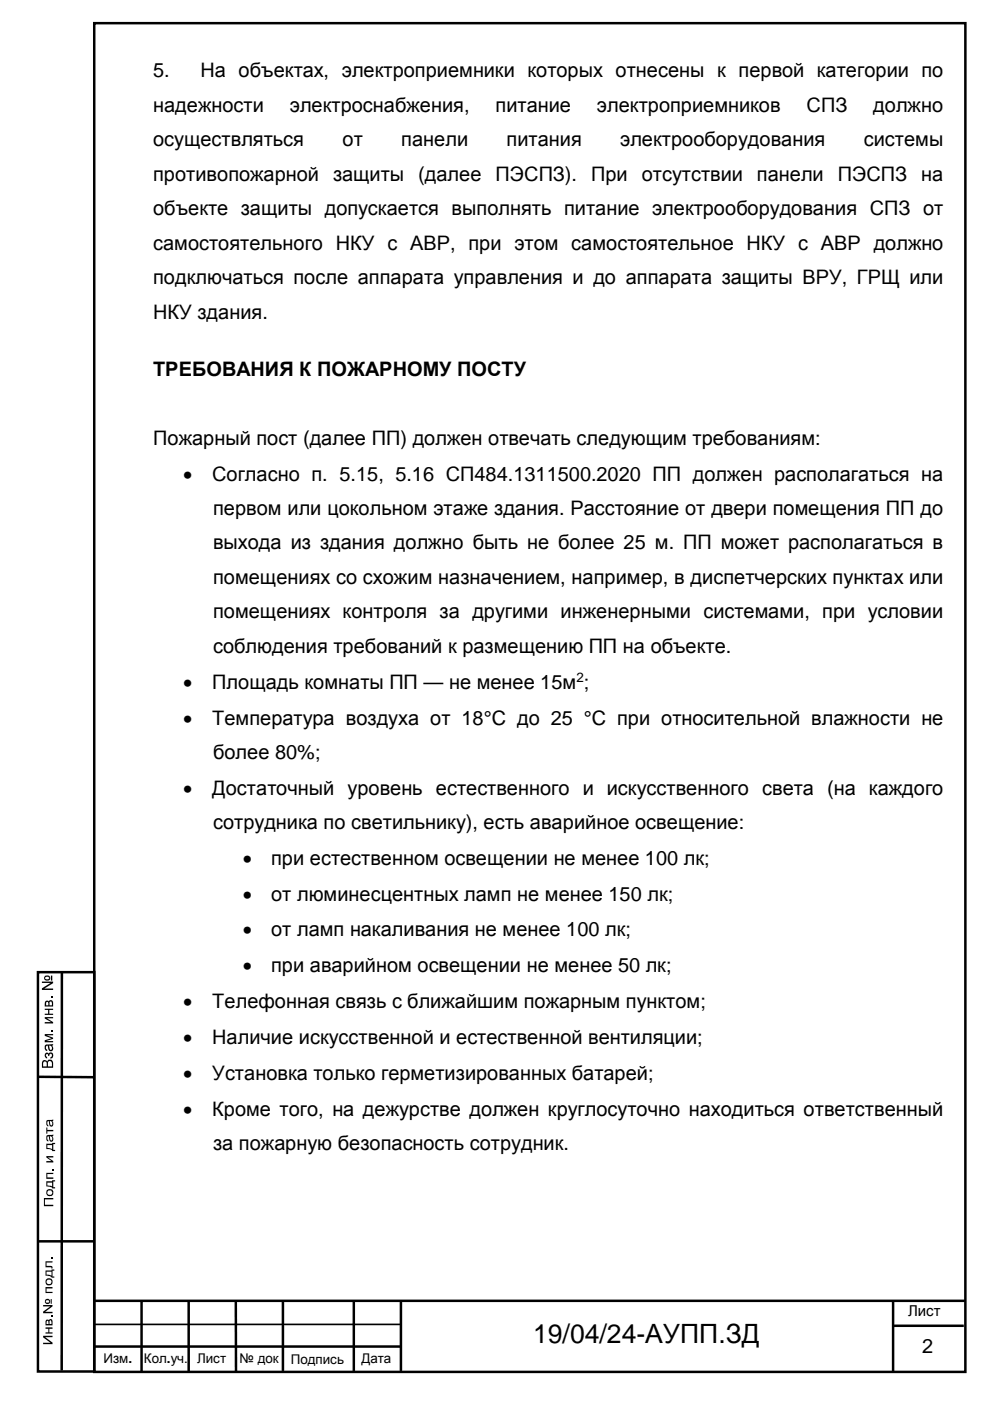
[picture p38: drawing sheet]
<svg xmlns="http://www.w3.org/2000/svg" width="210mm" height="297mm" viewBox="0 0 210 297" stroke-linecap="round" stroke-linejoin="round" font-family="sans-serif">
<defs><g id="words">
<text font-size="5.6" x="113" y="284.7">19/04/24-АУПП.ЗД</text>
<g font-size="4.2">
<text x="32.5" y="16.4">5.</text>
<text x="42.5" y="16.4">На объектах, электроприемники которых отнесены к первой категории по</text>
<text x="32.5" y="23.7">надежности</text>
<text x="61.5" y="23.7">электроснабжения,</text>
<text x="105.1" y="23.7">питание</text>
<text x="126.6" y="23.7">электроприемников</text>
<text x="171" y="23.7">СПЗ</text>
<text x="185.2" y="23.7">должно</text>
<text x="32.5" y="31">осуществляться</text>
<text x="72.6" y="31">от</text>
<text x="85.1" y="31">панели</text>
<text x="107.4" y="31">питания</text>
<text x="131.5" y="31">электрооборудования</text>
<text x="183.1" y="31">системы</text>
<text x="32.5" y="38.4">противопожарной</text>
<text x="70.6" y="38.4">защиты</text>
<text x="88.7" y="38.4">(далее</text>
<text x="105.1" y="38.4">ПЭСПЗ).</text>
<text x="125.3" y="38.4">При</text>
<text x="136.1" y="38.4">отсутствии панели</text>
<text x="177.6" y="38.4">ПЭСПЗ на</text>
<text x="32.5" y="45.6">объекте защиты допускается выполнять питание электрооборудования СПЗ от</text>
<text x="32.5" y="53">самостоятельного НКУ с АВР, при этом самостоятельное НКУ с АВР должно</text>
<text x="32.5" y="60.2">подключаться после аппарата управления и до аппарата защиты ВРУ, ГРЩ или</text>
<text x="32.5" y="67.6">НКУ здания.</text>
<text x="32.5" y="79.7">ТРЕБОВАНИЯ К ПОЖАРНОМУ ПОСТУ</text>
<text x="32.5" y="94.3">Пожарный пост (далее ПП) должен отвечать следующим требованиям:</text>
<text x="38.8" y="101.9">•</text>
<text x="45" y="101.9">Согласно п. 5.15, 5.16 СП484.1311500.2020 ПП должен располагаться на</text>
<text x="45.2" y="109.2">первом или цокольном этаже здания. Расстояние от двери помещения ПП до</text>
<text x="45.2" y="116.5">выхода из здания должно быть не более 25 м. ПП может располагаться в</text>
<text x="45.2" y="123.8">помещениях со схожим назначением, например, в диспетчерских пунктах или</text>
<text x="45.2" y="131.1">помещениях контроля за другими инженерными системами, при условии</text>
<text x="45.2" y="138.4">соблюдения требований к размещению ПП на объекте.</text>
<text x="38.8" y="146">•</text>
<text x="45" y="146">Площадь комнаты ПП — не менее 15м ;</text>
<text x="38.8" y="153.6">•</text>
<text x="45" y="153.6">Температура воздуха от 18°C до 25 °C при относительной влажности не</text>
<text x="45.2" y="160.9">более 80%;</text>
<text x="38.8" y="168.5">•</text>
<text x="45" y="168.5">Достаточный уровень естественного и искусственного света (на каждого</text>
<text x="45.2" y="175.8">сотрудника по светильнику), есть аварийное освещение:</text>
<text x="51.5" y="183.4">•</text>
<text x="57.5" y="183.4">при естественном освещении не менее 100 лк;</text>
<text x="51.5" y="191">•</text>
<text x="57.5" y="191">от люминесцентных ламп не менее 150 лк;</text>
<text x="51.5" y="198.5">•</text>
<text x="57.5" y="198.5">от ламп накаливания не менее 100 лк;</text>
<text x="51.5" y="206.2">•</text>
<text x="57.5" y="206.2">при аварийном освещении не менее 50 лк;</text>
<text x="38.8" y="213.7">•</text>
<text x="45" y="213.7">Телефонная связь с ближайшим пожарным пунктом;</text>
<text x="38.8" y="221.3">•</text>
<text x="45" y="221.3">Наличие искусственной и естественной вентиляции;</text>
<text x="38.8" y="228.9">•</text>
<text x="45" y="228.9">Установка только герметизированных батарей;</text>
<text x="38.8" y="236.5">•</text>
<text x="45" y="236.5">Кроме того, на дежурстве должен круглосуточно находиться ответственный</text>
<text x="45.2" y="243.8">за пожарную безопасность сотрудник.</text>
<text x="195.5" y="286.9">2</text>
</g>
<text font-size="3.2" x="192.5" y="279">Лист</text>
<g font-size="2.8">
<text x="122.2" y="144.6">2</text>
<text x="21.9" y="289">Изм.</text>
<text x="30.5" y="289.1">Кол.уч.</text>
<text x="41.8" y="289">Лист</text>
<text x="50.8" y="289.1">№ док</text>
<text x="61.7" y="289.1">Подпись</text>
<text x="76.6" y="289">Дата</text>
</g>
</g></defs>
<g fill="none" stroke="#000" stroke-width=".53">
<path d="M20 4.9h184.7v286h-184.7zM8 206.1h12v84.7h-12zM13.1 206v84.6M8 228.3l12 .1M8 263.2h12M20 275.8h184.7M30 275.8v15M40 275.8v14.9M50 275.8v15M60 275.8v14.9M75 275.8v14.9M85 275.8v14.9"/>
<path d="M189.4 275.9v14.9M20 285.5h65M189.4 281.1h14.9"/>
</g>
<g fill="#000">
<path d="M9.5 215.6h1.8v.3h-1.4l1.4 .8v.3h-1.8v-.3h1.3l-1.3-.8zM9.5 213.9h1.8v.2h-.8v.8h.8v.3h-1.8v-.3h.7v-.8h-.7zM10.9 218.4h.4v.3h-.4zM10.9 211.3h.4v.3h-.4zM9.5 219.2h1.8v.3h-1.4l1.4 .5v.3l-1.5 .4h1.5v.3h-1.8v-.4l1.4-.5-1.4-.5zM9.6 223.4l.5-.2 .2 .2a.6 .6 0 0 1 1 .1 .6 .6 0 0 1-.5 .9l-.1 .1v-.3l.3-.3v-.3a.28 .28 0 0 0-.3-.2 .28 .28 0 0 0-.2 .3v.2h-.3l-.1-.4-.4 .1 .3 .8a.65 .65 0 0 1-.4-1zM9.3 254h2v.3h-1.8v1.1h1.8v.3h-2zM9.8 248.7h1.5v.2h-1.3v.7h1.3v.3h-1.5zM9.8 245.1h1.5v.3h-1.1l1.1 .8v.3h-1.5v-.3h1.1l-1.1-.8zM9.8 239.1h.2v.5h1.3v.3h-1.3v.5h-.2zM11 247.8h.3v.3h-.3zM9.7 272.9h1.4v.3h-1.2v.7h1.2v.3h-1.4z"/>
<path d="M9.7 267.4h1.4v.3h-1.2v.7h.9a.31 .31 0 0 1 .3 .2 .31 .31 0 0 1-.2 .4v-.3h-1.2zM10.8 278.9h.3v.3h-.3zM10.8 266.6h.3v.3h-.3zM9.1 283.2h2v.3h-1.5l1.5 1.1v.4h-2v-.3h1.6l-1.6-1.2zM9.7 281.4h1.4v.3h-.6v.8h.6v.2h-1.4v-.2h.5v-.8h-.5z"/>
<path d="M8.9 208.1h2.4v.3l-1.9 1.2h1.9v.3h-2.4v-.4l1.8-1.1h-1.8zM9.6 206.9a.6 .6 0 0 1 .9 .1 .6 .6 0 0 1-.2 .9 .59 .59 0 0 1-.8-.2 .59 .59 0 0 1 .1-.8zM9.7 207.2h-.1a.38 .38 0 0 0 .4 .4 .38 .38 0 0 0 .4-.4l-.2-.1zM10.8 206.8h.3v1.1h-.3z"/>
<path d="M9.7 212.2l.3-.1 .3 .2a.5 .5 0 0 1 .6-.2 .5 .5 0 0 1 .4 .4v.9h-1.8v-1zM9.9 212.5l-.1 .6h.4v-.6zM10.6 212.4l-.1 .7h.5l-.1-.7z"/>
<path d="M9.6 221.6l1.7-.3v.3l-.3 .1a.6 .6 0 0 1 .3 .9 .6 .6 0 0 1-1 0l-.2-.9h-.2a.54 .54 0 0 0 .1 .9v.2l-.4-.2-.1-.4zM10.4 221.7l.1 .7a.23 .23 0 0 0 .3 .2 .23 .23 0 0 0 .2-.2l-.1-.6z"/>
<path d="M9.9 237.6l1.4-.2v.2l-.2 .1a.7 .7 0 0 1-.2 1.2l-.1-.1a.73 .73 0 0 1-.4-.9l-.1-.2-.3 .2 .2 .9-.4-.4zM10.5 237.7l.2 .8h.3a.53 .53 0 0 0 0-.5 .53 .53 0 0 0-.5-.3z"/>
<path d="M9.1 225a.54 .54 0 0 1 .9 .1l.1-.2a.66 .66 0 0 1 .7-.2 .66 .66 0 0 1 .5 .6v1.1h-2.4v-1.1zM9.3 225.1l-.2 1h.8v-.6a.39 .39 0 0 0-.2-.4 .39 .39 0 0 0-.4 0zM10.2 225.1v1h.8v-.7a.45 .45 0 0 0-.3-.4 .45 .45 0 0 0-.5 .1z"/>
<path d="M9.8 250.4h1.2v-.2h.7v.3h-.4v1.2h.4v.3h-.7l-.1-.3-1.1-.2zM10 250.7v.6l1 .2v-.8z"/>
<path d="M9.8 242.5h1.2v-.2h.7v.3h-.4v1.2h.4v.3h-.7l-.1-.3-1.1-.2zM10 242.8v.6l1 .2v-.8z"/>
<path d="M9.8 252.8a.77 .77 0 0 1 1.5 0 .77 .77 0 0 1-1.5 0zM10.2 252.4a.51 .51 0 0 0 .1 .9 .52 .52 0 0 0 .7-.2 .52 .52 0 0 0-.2-.7z"/>
<path d="M9.9 240.8l1.4-.3v.3l-.2 .1a.67 .67 0 0 1 .2 .7 .67 .67 0 0 1-.5 .5 .99 .99 0 0 1-.5-1.2l-.3 .2 .2 .9-.4-.4zM10.5 240.9l.2 .8 .3 .1a.53 .53 0 0 0 0-.6 .53 .53 0 0 0-.5-.3z"/>
<path d="M9.1 276.7h2v.3l-1.5 1.1h1.5v.3h-2v-.3l1.6-1.1h-1.6zM9.5 275.9a.55 .55 0 0 1 1.1 0 .55 .55 0 0 1-1.1 0zM9.8 275.7l-.1 .1a.32 .32 0 0 0 .4 .4 .32 .32 0 0 0 .3-.4l-.2-.1zM10.8 275.4h.2v1h-.2z"/>
<path d="M9.7 269.4h1.2v-.2h.6v.2h-.4v1.2h.4v.3h-.6a1.13 1.13 0 0 0-1.2-.4zM9.9 269.6v.7l1 .2v-.9z"/>
<path d="M9.6 271.8a.8 .8 0 0 1 1.6 0 .8 .8 0 0 1-1.6 0zM10 271.4a.52 .52 0 0 0 .1 .8 .52 .52 0 0 0 .7-.1 .52 .52 0 0 0-.2-.8z"/>
<path d="M9.8 279.8h.4l.2 .1a.4 .4 0 0 1 .4-.2 .4 .4 0 0 1 .3 .4v.9h-1.4v-.8zM10 280l-.1 .7h.4l-.1-.6zM10.6 280l-.1 .7h.4l-.1-.7z"/>
</g>
<path d="M20 280.8h65" fill="none" stroke="#000" stroke-width=".35"/>
<use href="#words"/>
</svg>
